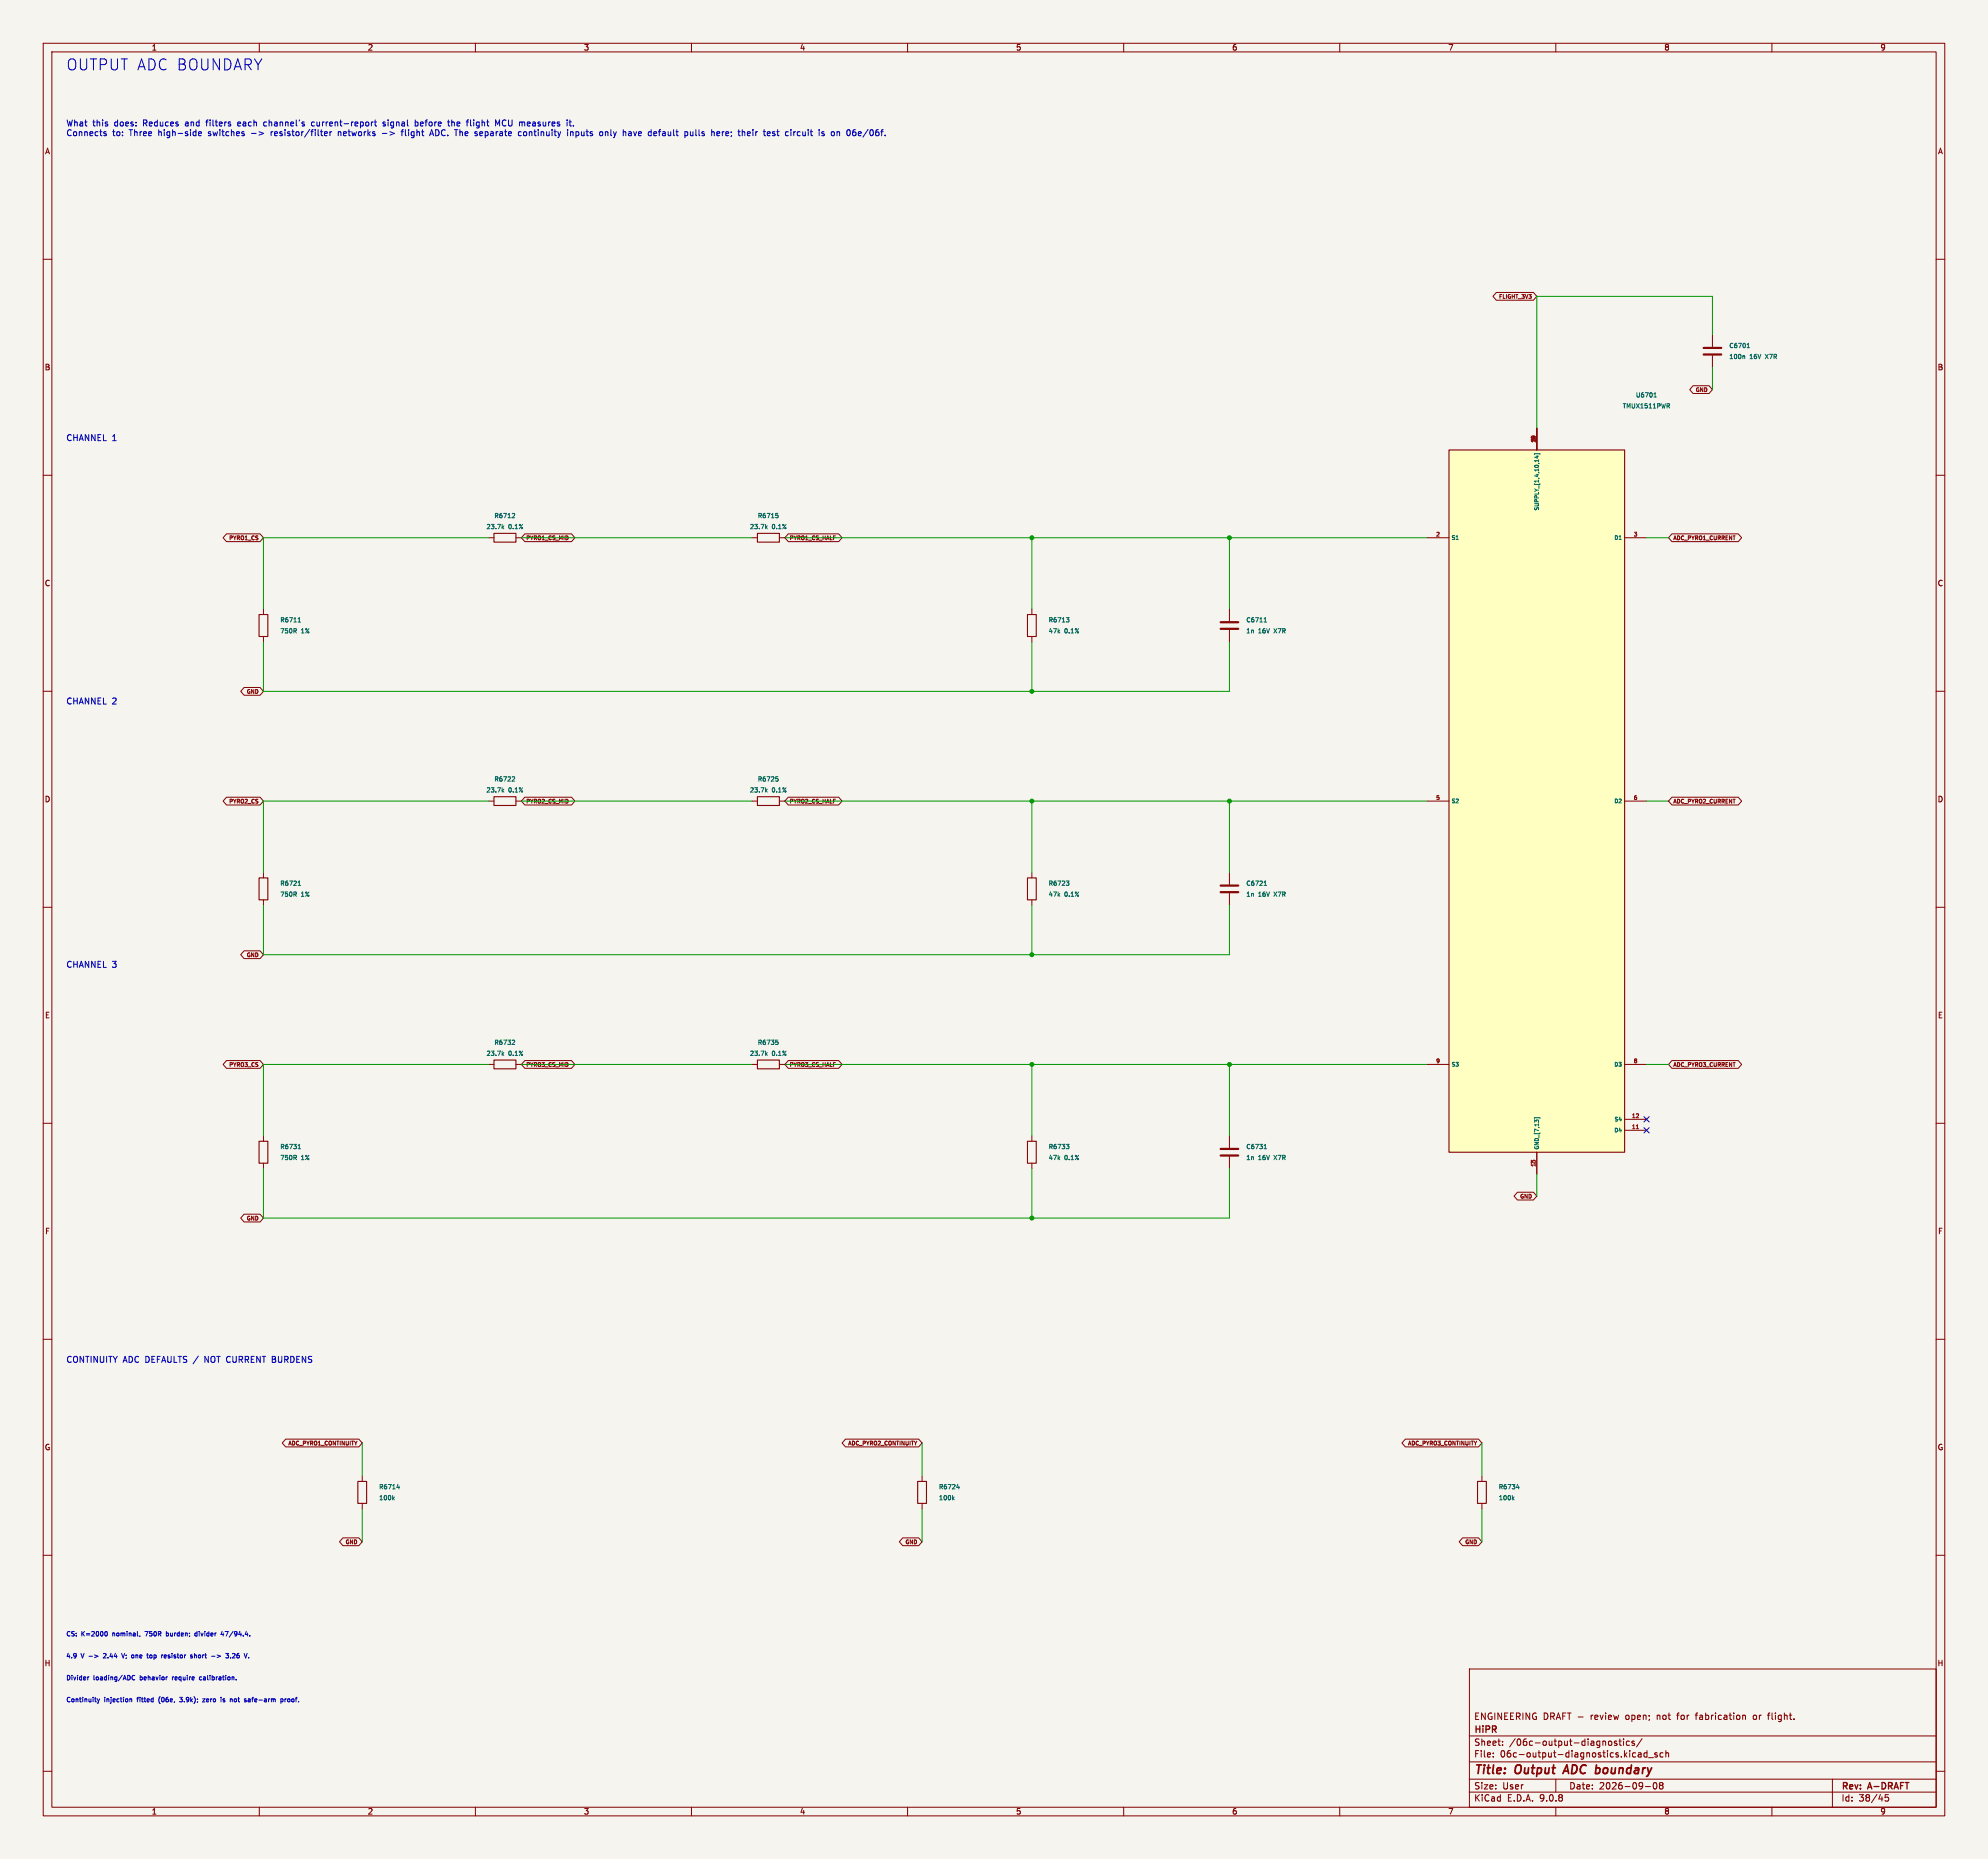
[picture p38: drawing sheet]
<svg xmlns="http://www.w3.org/2000/svg" width="460mm" height="430mm" viewBox="0 0 460 430" stroke-linecap="round" stroke-linejoin="round" font-family="sans-serif">
<defs><g id="words">
<text font-size="3.5" fill="#0000c2" x="15.2" y="16.5">OUTPUT ADC BOUNDARY</text>
<g font-size="2.8" fill="#840000">
<text x="341" y="411.2">Title:</text>
<text x="350.7" y="411.2">Output</text>
<text x="362.8" y="411.2">ADC boundary</text>
</g>
<g font-size="2.1" fill="#840000">
<text x="341" y="401.5">HiPR</text>
<text x="341" y="398.3">ENGINEERING DRAFT -</text>
<text x="368.2" y="398.3">review</text>
<text x="376.4" y="398.3">open;</text>
<text x="383.8" y="398.3">not</text>
<text x="388.7" y="398.3">for</text>
<text x="393.1" y="398.3">fabrication</text>
<text x="406.5" y="398.3">or</text>
<text x="410.1" y="398.3">flight.</text>
<text x="341" y="407">File:</text>
<text x="341" y="404.3">Sheet:</text>
<text x="347.1" y="407">06c-output-diagnostics.kicad_sch</text>
<text x="349.2" y="404.3">/06c-output-diagnostics/</text>
<text x="341" y="417.2">KiCad</text>
<text x="341" y="414.4">Size:</text>
<text x="347.7" y="414.4">User</text>
<text x="348.7" y="417.2">E.D.A.</text>
<text x="356.3" y="417.2">9.0.8</text>
<text x="363" y="414.4">Date:</text>
<text x="370" y="414.4">2026-09-08</text>
<text x="426" y="414.6">Rev:</text>
<text x="426" y="417.2">Id:</text>
<text x="430.1" y="417.2">38/45</text>
<text x="432.4" y="414.6">A-DRAFT</text>
</g>
<g font-size="1.9" fill="#0000c2">
<text x="15.2" y="29.6">What</text>
<text x="21.4" y="29.6">this</text>
<text x="26.5" y="29.6">does:</text>
<text x="33.3" y="29.6">Reduces</text>
<text x="43.2" y="29.6">and</text>
<text x="48.3" y="29.6">filters</text>
<text x="55.7" y="29.6">each</text>
<text x="61.9" y="29.6">channel's</text>
<text x="73.1" y="29.6">current-report</text>
<text x="89.8" y="29.6">signal</text>
<text x="97.4" y="29.6">before</text>
<text x="105.3" y="29.6">the</text>
<text x="109.8" y="29.6">flight</text>
<text x="116.5" y="29.6">MCU measures</text>
<text x="15.2" y="31.8">Connects</text>
<text x="26" y="31.8">to:</text>
<text x="30" y="31.8">Three</text>
<text x="36.8" y="31.8">high-side</text>
<text x="48.5" y="31.8">switches</text>
<text x="58.7" y="31.8">-&gt;</text>
<text x="63.4" y="31.8">resistor/filter</text>
<text x="79.1" y="31.8">networks</text>
<text x="89.5" y="31.8">-&gt;</text>
<text x="94.2" y="31.8">flight</text>
<text x="100.9" y="31.8">ADC. The</text>
<text x="111.6" y="31.8">separate</text>
<text x="121.9" y="31.8">continuity</text>
<text x="133.4" y="31.8">inputs</text>
<text x="141" y="31.8">only</text>
<text x="146.6" y="31.8">have</text>
<text x="152.7" y="31.8">default</text>
<text x="161.2" y="31.8">pulls</text>
<text x="167.6" y="31.8">here;</text>
<text x="174.1" y="31.8">their</text>
<text x="180.1" y="31.8">test</text>
<text x="185.3" y="31.8">circuit</text>
<text x="193.2" y="31.8">is</text>
<text x="196.2" y="31.8">on</text>
<text x="200" y="31.8">06e/06f.</text>
<text x="15.2" y="102.3">CHANNEL 1</text>
<text x="15.2" y="163.3">CHANNEL 2</text>
<text x="15.2" y="224.2">CHANNEL 3</text>
<text x="15.2" y="315.7">CONTINUITY ADC DEFAULTS /</text>
<text x="47.7" y="315.7">NOT CURRENT BURDENS</text>
</g>
<g font-size="1.8" fill="#840000">
<text x="35" y="11.9">1</text>
<text x="85" y="11.9">2</text>
<text x="135" y="11.9">3</text>
<text x="185" y="11.9">4</text>
<text x="235" y="11.9">5</text>
<text x="285" y="11.9">6</text>
<text x="335" y="11.9">7</text>
<text x="385" y="11.9">8</text>
<text x="435" y="11.9">9</text>
<text x="10.3" y="35.9">A</text>
<text x="448.3" y="35.9">A</text>
<text x="10.3" y="85.9">B</text>
<text x="448.3" y="85.9">B</text>
<text x="10.3" y="135.9">C</text>
<text x="448.3" y="135.9">C</text>
<text x="10.3" y="185.9">D</text>
<text x="448.3" y="185.9">D</text>
<text x="10.3" y="235.9">E</text>
<text x="448.3" y="235.9">E</text>
<text x="10.3" y="285.9">F</text>
<text x="448.3" y="285.9">F</text>
<text x="10.3" y="335.9">G</text>
<text x="448.3" y="335.9">G</text>
<text x="10.2" y="385.9">H</text>
<text x="448.2" y="385.9">H</text>
<text x="35" y="420.2">1</text>
<text x="85" y="420.2">2</text>
<text x="135" y="420.2">3</text>
<text x="185" y="420.2">4</text>
<text x="235" y="420.2">5</text>
<text x="285" y="420.2">6</text>
<text x="335" y="420.2">7</text>
<text x="385" y="420.2">8</text>
<text x="435" y="420.2">9</text>
</g>
<g font-size="1.5" fill="#0000c2">
<text x="15.2" y="379">CS:</text>
<text x="18.8" y="379">K=2000</text>
<text x="26.2" y="379">nominal,</text>
<text x="34" y="379">750R</text>
<text x="39.1" y="379">burden;</text>
<text x="46" y="379">divider</text>
<text x="52.3" y="379">47/94.4.</text>
<text x="15.2" y="389.1">Divider</text>
<text x="15.2" y="384.1">4.9</text>
<text x="18.8" y="384.1">V -&gt;</text>
<text x="21.6" y="389.1">loading/ADC</text>
<text x="24.4" y="384.1">2.44</text>
<text x="28.9" y="384.1">V;</text>
<text x="31.4" y="384.1">one</text>
<text x="32.6" y="389.1">behavior</text>
<text x="35.2" y="384.1">top</text>
<text x="38.8" y="384.1">resistor</text>
<text x="40.3" y="389.1">require</text>
<text x="45.8" y="384.1">short</text>
<text x="46.8" y="389.1">calibration.</text>
<text x="50.8" y="384.1">-&gt;</text>
<text x="54.5" y="384.1">3.26</text>
<text x="15.2" y="394.2">Continuity</text>
<text x="24.1" y="394.2">injection</text>
<text x="31.9" y="394.2">fitted</text>
<text x="37.1" y="394.2">(06e,</text>
<text x="42.3" y="394.2">3.9k);</text>
<text x="47.9" y="394.2">zero</text>
<text x="52.3" y="394.2">is</text>
<text x="54.7" y="394.2">not</text>
<text x="58.2" y="394.2">safe-arm</text>
<text x="66.9" y="394.2">proof.</text>
</g>
<g font-size="1.4" fill="#006464">
<text x="400" y="83.3">100n</text>
<text x="400" y="80.8">C6701</text>
<text x="404.9" y="83.3">16V</text>
<text x="408.7" y="83.3">X7R</text>
<text x="375.4" y="94.7">TMUX1511PWR</text>
<text x="378.4" y="92.2">U6701</text>
<text x="112.4" y="122.7">23.7k</text>
<text x="114.3" y="120.1">R6712</text>
<text x="117.7" y="122.7">0.1%</text>
<text x="173.4" y="122.7">23.7k</text>
<text x="175.2" y="120.1">R6715</text>
<text x="178.6" y="122.7">0.1%</text>
<text x="64.7" y="144.3">R6711</text>
<text x="64.7" y="146.8">750R</text>
<text x="69.7" y="146.8">1%</text>
<text x="242.5" y="146.8">47k</text>
<text x="242.5" y="144.3">R6713</text>
<text x="246.3" y="146.8">0.1%</text>
<text x="288.3" y="146.8">1n</text>
<text x="288.3" y="144.3">C6711</text>
<text x="291.2" y="146.8">16V</text>
<text x="295" y="146.8">X7R</text>
<text x="112.4" y="183.6">23.7k</text>
<text x="114.3" y="181.1">R6722</text>
<text x="117.7" y="183.6">0.1%</text>
<text x="173.4" y="183.6">23.7k</text>
<text x="175.2" y="181.1">R6725</text>
<text x="178.6" y="183.6">0.1%</text>
<text x="64.7" y="205.2">R6721</text>
<text x="64.7" y="207.8">750R</text>
<text x="69.7" y="207.8">1%</text>
<text x="242.5" y="207.8">47k</text>
<text x="242.5" y="205.2">R6723</text>
<text x="246.3" y="207.8">0.1%</text>
<text x="288.3" y="207.8">1n</text>
<text x="288.3" y="205.2">C6721</text>
<text x="291.2" y="207.8">16V</text>
<text x="295" y="207.8">X7R</text>
<text x="112.4" y="244.6">23.7k</text>
<text x="114.3" y="242.1">R6732</text>
<text x="117.7" y="244.6">0.1%</text>
<text x="173.4" y="244.6">23.7k</text>
<text x="175.2" y="242.1">R6735</text>
<text x="178.6" y="244.6">0.1%</text>
<text x="64.7" y="266.2">R6731</text>
<text x="64.7" y="268.7">750R</text>
<text x="69.7" y="268.7">1%</text>
<text x="242.5" y="268.7">47k</text>
<text x="242.5" y="266.2">R6733</text>
<text x="246.3" y="268.7">0.1%</text>
<text x="288.3" y="268.7">1n</text>
<text x="288.3" y="266.2">C6731</text>
<text x="291.2" y="268.7">16V</text>
<text x="295" y="268.7">X7R</text>
<text x="87.6" y="347.5">100k</text>
<text x="87.6" y="344.9">R6714</text>
<text x="217.1" y="347.5">100k</text>
<text x="217.1" y="344.9">R6724</text>
<text x="346.7" y="347.5">100k</text>
<text x="346.7" y="344.9">R6734</text>
</g>
<g font-size="1.3" fill="#840000">
<text x="346.7" y="69.3">FLIGHT_3V3</text>
<text x="392.2" y="90.9">GND</text>
<text x="52.9" y="125.2">PYRO1_CS</text>
<text x="121.7" y="125.2">PYRO1_CS_MID</text>
<text x="182.6" y="125.2">PYRO1_CS_HALF</text>
<text x="387.1" y="125.2">ADC_PYRO1_CURRENT</text>
<text x="56.9" y="160.8">GND</text>
<text x="52.9" y="186.2">PYRO2_CS</text>
<text x="121.7" y="186.2">PYRO2_CS_MID</text>
<text x="182.6" y="186.2">PYRO2_CS_HALF</text>
<text x="387.1" y="186.2">ADC_PYRO2_CURRENT</text>
<text x="56.9" y="221.7">GND</text>
<text x="52.9" y="247.1">PYRO3_CS</text>
<text x="121.7" y="247.1">PYRO3_CS_MID</text>
<text x="182.6" y="247.1">PYRO3_CS_HALF</text>
<text x="387.1" y="247.1">ADC_PYRO3_CURRENT</text>
<text x="351.6" y="277.6">GND</text>
<text x="56.9" y="282.7">GND</text>
<text x="66.5" y="334.8">ADC_PYRO1_CONTINUITY</text>
<text x="196.1" y="334.8">ADC_PYRO2_CONTINUITY</text>
<text x="325.6" y="334.8">ADC_PYRO3_CONTINUITY</text>
<text x="79.8" y="357.6">GND</text>
<text x="209.3" y="357.6">GND</text>
<text x="338.9" y="357.6">GND</text>
</g>
<g font-size="1.3" fill="#a90000">
<text x="355.3" y="102.2" transform="rotate(-90 355.3 102.2)">14</text>
<text x="355.3" y="102.2" transform="rotate(-90 355.3 102.2)">4</text>
<text x="332.2" y="124.2">2</text>
<text x="377.9" y="124.2">3</text>
<text x="332.2" y="185.2">5</text>
<text x="377.9" y="185.2">6</text>
<text x="332.2" y="246.1">9</text>
<text x="377.9" y="246.1">8</text>
<text x="377.5" y="258.8">12</text>
<text x="377.5" y="261.4">11</text>
<text x="355.3" y="269.8" transform="rotate(-90 355.3 269.8)">7</text>
<text x="355.3" y="270.3" transform="rotate(-90 355.3 270.3)">13</text>
</g>
<g font-size="1.3" fill="#006464">
<text x="356.3" y="118.4" transform="rotate(-90 356.3 118.4)">SUPPLY_[1,4,10,14]</text>
<text x="335.8" y="125.2">S1</text>
<text x="373.4" y="125.2">D1</text>
<text x="335.8" y="186.1">S2</text>
<text x="373.4" y="186.1">D2</text>
<text x="335.8" y="247.1">S3</text>
<text x="373.4" y="247.1">D3</text>
<text x="373.4" y="262.3">D4</text>
<text x="373.4" y="259.8">S4</text>
<text x="356.3" y="266.2" transform="rotate(-90 356.3 266.2)">GND_[7,13]</text>
</g>
</g></defs>
<path d="M0 0h460v430.3h-460z" fill="#f5f4ef" stroke="#f5f4ef" stroke-width=".23"/>
<g fill="none" stroke="#840000" stroke-width=".23">
<path d="M10 10h440v410.3h-440zM12 12h436v406.3h-436zM60 10v2M110 10v2M160 10v2M210 10v2M260 10v2M310 10v2M360 10v2M410 10v2M10 60h2M448 60h2"/>
<path d="M10 110h2M448 110h2M113 124.5h1.3M119.4 124.5h1.2M174 124.5h1.3M180.3 124.5h1.3M61 141v1.3M61 147.3v1.3M10 160h2M448 160h2M113 185.4h1.3M119.4 185.4h1.2"/>
<path d="M174 185.4h1.3M180.3 185.4h1.3M10 210h2M448 210h2M174 246.4h1.3M180.3 246.4h1.3M10 260h2M448 260h2M10 310h2M448 310h2M10 360h2M448 360h2"/>
<path d="M340 386.3h108v32h-108zM392.2 397h.6M403.3 397.1h.5l.1 .9M406 397l-.3 .3v.4l.3 .3M409 397h.5M409.5 396.5l-.3 .2v1.3M10 410h2M60 418.3v2M110 418.3v2M160 418.3v2M210 418.3v2M260 418.3v2"/>
<path d="M310 418.3v2M340 414.8h108M340 411.8h108M340 407.8h108M340 401.8h108M345.5 406.6v.1M345.5 405.8v.1M347.7 403.9v.1M347.7 403.1v.1M360 411.8v3M360 418.3v2M372.2 403.3l.3-.3 .5 .3-.2 .7h-.3l-.3-.3"/>
<path d="M374.1 403.1l-.4-.1-.2 .2 .1 .3 .5 .1v.4h-.6M374.6 403h.6M374.8 402.5v1.3l.4 .2M375.7 402.5v.2M375.7 403v1M377 403.1l-.4-.1-.3 .3 .2 .7h.5M378.2 403.1l-.4-.1-.2 .2 .1 .3 .5 .1v.4h-.6M379.1 405.8h.6v.9M379.7 406.1l-.5 .1-.2 .2 .2 .3h.5M380 402.5l-1.3 1.9M380.7 413.6h1.2M381.1 405.8l-.4-.1-.3 .3 .1 .7h.6"/>
<path d="M381.1 405.2v1.5M381.5 406.9h1.1M382.7 412.8a.81 .81 0 0 0 .3 1.3l.4-.5-.2-.8M383.5 405.8l-.4-.1-.2 .2 .1 .3 .5 .1v.4h-.6M384 412.8v.2l.2 .3M384.2 413.3l-.2 .3v.4l.2 .1h.5l.1-.3-.1-.4-.2-.1M384.2 413.3h.3M384.7 412.8l.1 .2-.3 .3M384.8 405.8l-.4-.1-.3 .3 .1 .7h.6M385.5 405.9l.5-.1 .1 .9M385.5 405.2v1.5M410 418.3v2"/>
<path d="M424 411.8v6.5M437 415.4h-.8v.7l.2-.1 .5 .1 .1 .2v.5l-.3 .1-.5-.1M448 410h2"/>
</g>
<path d="M362.5 408.5l-.9 2" fill="none" stroke="#840000" stroke-width=".4"/>
<path d="M114.3 123.5h5.1v2h-5.1zM175.3 123.5h5v2h-5zM59.9 142.3h2.1v5h-2.1zM114.3 184.4h5.1v2.1h-5.1zM175.3 184.4h5v2.1h-5zM175.3 245.4h5v2h-5z" fill="none" stroke="#840000" stroke-width=".25"/>
<g fill="none" stroke="#006464" stroke-width=".23">
<path d="M118.7 118.8l.3 .1 .1 .2-.6 .8h.6M179.5 118.8h.5M179.6 119.2l.4 .2v.4l-.4 .1M116.3 122l.3 .4M116.6 121.7l-.4 .4M177.2 122l.3 .4M177.5 121.7l-.4 .4M68.2 146l.4 .5M68.5 145.6v.3M69 144h.6M69.1 143.2l.2-.2v1M118.7 179.8l.3 .1 .1 .2-.6 .7h.6"/>
<path d="M179.5 179.8h.5M116.3 183l.3 .4M116.6 182.7l-.4 .4M177.2 183l.3 .4M177.5 182.7l-.4 .4M179.6 180.2l.4 .2v.3l-.4 .1M177.2 243.9l.3 .4M177.5 243.6l-.4 .4M179.5 240.8h.5M179.6 241.1l.4 .2v.4l-.4 .1"/>
</g>
<path d="M335.3 104.2h40.6v162.5h-40.6z" fill="#ffffc2"/>
<path d="M335.3 104.2h40.6v162.5h-40.6zM237.7 142.3h2.1v5h-2.1zM59.9 203.2h2.1v5.1h-2.1zM237.7 203.2h2.1v5.1h-2.1zM114.3 245.4h5.1v2h-5.1zM59.9 264.2h2.1v5.1h-2.1zM237.7 264.2h2.1v5.1h-2.1zM82.8 342.9h2v5.1h-2zM212.3 342.9h2.1v5.1h-2.1zM341.9 342.9h2v5.1h-2z" fill="none" stroke="#840000" stroke-width=".25"/>
<g fill="none" stroke="#840000" stroke-width=".23">
<path d="M346.2 67.7h8.6l.8 .9-.8 .9h-8.6l-.7-.9zM396.2 77.5v2.8M355.6 99.1v5.1M391.8 89.3h3.7l.7 .9-.7 .9h-3.7l-.8-.9zM396.2 82.3v2.8M52.4 123.6h7.8l.8 .9-.8 .9h-7.8l-.8-.9zM121.4 123.6h10.8l.8 .9-.8 .9h-10.8l-.8-.9zM182.4 123.6h11.7l.7 .9-.7 .9h-11.7l-.8-.9zM330.2 124.5h5.1M375.9 124.5h5.1M386.9 123.6h15.3l.8 .9-.8 .9h-15.3l-.8-.9zM56.5 159.1h3.7l.8 .9-.8 .9h-3.7l-.8-.9z"/>
<path d="M238.8 141v1.3M238.8 147.3v1.3M284.5 141v2.8M284.5 145.8v2.8M52.4 184.5h7.8l.8 .9-.8 .9h-7.8l-.8-.9zM121.4 184.5h10.8l.8 .9-.8 .9h-10.8l-.8-.9zM182.4 184.5h11.7l.7 .9-.7 .9h-11.7l-.8-.9zM330.2 185.4h5.1M375.9 185.4h5.1M386.9 184.5h15.3l.8 .9-.8 .9h-15.3l-.8-.9zM61 201.9v1.3M61 208.3v1.3"/>
<path d="M238.8 201.9v1.3M238.8 208.3v1.3M284.5 201.9v2.8M284.5 206.8v2.8M56.5 220.1h3.7l.8 .9-.8 .9h-3.7l-.8-.9zM52.4 245.5h7.8l.8 .9-.8 .9h-7.8l-.8-.9zM113 246.4h1.3M119.4 246.4h1.2M121.4 245.5h10.8l.8 .9-.8 .9h-10.8l-.8-.9zM182.4 245.5h11.7l.7 .9-.7 .9h-11.7l-.8-.9zM330.2 246.4h5.1M375.9 246.4h5.1"/>
<path d="M375.9 259.1h5.1M386.9 245.5h15.3l.8 .9-.8 .9h-15.3l-.8-.9zM61 262.9v1.3M61 269.3v1.2M238.8 262.9v1.3M238.8 269.3v1.2M284.5 262.9v2.8M284.5 267.7v2.8M351.1 276h3.7l.8 .9-.8 .9h-3.7l-.8-.9zM355.6 266.7v5.1M375.9 261.6h5.1M56.5 281.1h3.7l.8 .9-.8 .9h-3.7l-.8-.9z"/>
<path d="M66.1 333.1h16.9l.8 .9-.8 .9h-16.9l-.8-.9zM195.6 333.1h17l.8 .9-.8 .9h-17l-.7-.9zM325.2 333.1h16.9l.8 .9-.8 .9h-16.9l-.8-.9zM79.3 356h3.7l.8 .9-.8 .9h-3.7l-.7-.9zM83.8 341.6v1.3M83.8 348v1.3M208.9 356h3.7l.8 .9-.8 .9h-3.7l-.8-.9zM213.4 341.6v1.3M213.4 348v1.3M338.4 356h3.7l.8 .9-.8 .9h-3.7l-.8-.9zM342.9 341.6v1.3M342.9 348v1.3"/>
</g>
<g fill="none" stroke="#006464" stroke-width=".23">
<path d="M404.3 79.7l.2-.2v1M382.7 91.9h.6M382.8 91.1l.2-.2v1M386 94l.3 .5M386.2 93.5v.4M403.4 82.4l.3 .1v.5M404.3 80.5h.5M355 105.2v-.2h1.3v.2M355.4 105.6h.6M355.7 105.5v.6l-.6-.3M356 106.4v.5M246.7 143h.7l-.4 .4 .3 .1 .1 .3-.5 .2"/>
<path d="M292.5 144h.6M292.6 143.2l.2-.2v1M68.2 207l.4 .5M68.5 206.6v.3M69 204.9h.6M69.1 204.2l.2-.3v1M246.7 203.9h.7l-.4 .4 .3 .1 .1 .4-.5 .1M292.5 204.9h.6M292.6 204.2l.2-.3v1M116.3 243.9l.3 .4M116.6 243.6l-.4 .4M118.7 240.8h.3l.1 .3-.6 .7h.6"/>
<path d="M355 259v-.3h1.3v.3M68.2 268l.4 .4M68.5 267.5v.4M69 265.9h.6M69.1 265.1l.2-.2v1M246.7 264.9h.7l-.4 .4 .3 .1 .1 .3-.5 .2M292.5 265.9h.6M292.6 265.1l.2-.2v1M91 346.8l.3 .4M91.3 346.5l-.4 .4M91.8 344.3h.7M92.3 344v.6"/>
<path d="M220.5 346.8l.3 .4M220.8 346.5l-.4 .4M221.4 344.3h.6M221.9 344v.6M350 346.8l.3 .4M350.3 346.5l-.4 .4M350.9 344.3h.6M351.4 344v.6"/>
</g>
<path d="M378.6 261.3h.5" fill="none" stroke="#a90000" stroke-width=".23"/>
<path d="M394.2 80.5h4.1M394.2 82.1h4.1M282.4 144h4.1M282.4 145.6h4.1M282.4 205h4.1M282.4 206.5h4.1M282.4 266h4.1M282.4 267.5h4.1" fill="none" stroke="#840000" stroke-width=".51"/>
<g fill="none" stroke="#009600" stroke-width=".23">
<path d="M396.2 77.5v-8.9h-40.6v30.5M396.2 85.1v5.1M113 124.5h-52v16.5M120.6 124.5h53.4M181.6 124.5h148.6M238.8 124.5v16.5M284.5 124.5v16.5M381 124.5h5.1M61 148.6v11.4h223.5v-11.4M238.8 148.6v11.4M113 185.4h-52v16.5M120.6 185.4h53.4"/>
<path d="M181.6 185.4h148.6M238.8 185.4v16.5M284.5 185.4v16.5M381 185.4h5.1M61 209.6v11.4h223.5v-11.4M238.8 209.6v11.4M113 246.4h-52v16.5M120.6 246.4h53.4M181.6 246.4h148.6M238.8 246.4v16.5M284.5 246.4v16.5M381 246.4h5.1"/>
<path d="M61 270.5v11.5h223.5v-11.5M238.8 270.5v11.5M355.6 271.8v5.1M83.8 334v7.6M213.4 334v7.6M342.9 334v7.6M83.8 349.3v7.6M213.4 349.3v7.6M342.9 349.3v7.6"/>
</g>
<path d="M380.4 258.5l1.2 1.2M381.6 258.5l-1.2 1.2M380.4 261l1.2 1.2M381.6 261l-1.2 1.2" fill="none" stroke="#000084" stroke-width=".23"/>
<g fill="none" stroke="#0000c2" stroke-width=".23">
<path d="M24.1 30.9l.4 .1 .1 .2-.2 .2h-.4M24.1 30.6h.4M45.9 31l.7-.2-.1-.2-.4-.1-.2 .2 .1 .7h.5M55.2 28.2l-.2 .2v.6l.2 .2M55.7 28.6l-.7 .1M61.5 28.2h-.2l-.3 .3 .1 .5 .4 .2M62.7 30.5v.9M62.9 30.6l-.2 .2M72.6 28.2h-.3l-.2 .3v.5l.5 .2M74.5 31.4h.2M75.1 30.6v.8h.6M75.7 30.6v.2l-.6 .2"/>
<path d="M76.3 30.5v.9M76.4 30.6l-.1 .2M78.3 30.5v.9M85.9 28.2v1M86.3 28.2l-.4 .3M86.6 28.2h.5M86.8 27.8v1.2l.3 .2M88.5 30.9h1M89.1 28.3l-.3-.1-.2 .2 .1 .2 .4 .2v.3h-.5M93 30.2v1.2M96.1 28.3l.4-.1 .2 .3-.1 .6h-.5M96.1 27.8v1.4"/>
<path d="M99.4 31.4l.5-1.4 .4 1.4M99.5 31h.7M103.5 28.2h.6M103.7 27.8v1.2l.4 .2M104.5 27.8v1.4M104.6 28.3l-.1 .1M108.9 27.8v1.2l.2 .2M111.1 30.6v.8M111.7 30.8l-.7 .2M114.7 29.2v-1.4l.4 1 .5-1v1.4M120.6 30.6l-.4-.1-.3 .3 .2 .6h.5M121.3 30.6l-.2 .2 .2 .6"/>
<path d="M131.3 30.5v.9M131.7 28.2h.5M131.9 27.8v1.2l.3 .2M132 30.6h.5l.1 .8M132 30.5v.9M132.7 29v.2M139 30.5l.5 .3-.1 .5-.4 .1M140.1 30.5v.9M140.5 30.5l-.4 .1M145.5 30.6l.4-.1 .2 .2M146.1 30.8l-.7 .3 .2 .3h.5M151.3 31.4h.6"/>
<path d="M151.3 30.6l.4-.1 .2 .3-.6 .2M159.7 30.5l.1 .9 .5-.1M160.3 30.5v.9M165.9 31l.6-.2v-.2l-.4-.1-.2 .2v.7h.6M173.4 30.5l-.5 .2 .1 .7h.4M173.6 30.8l-.7 .2M179.3 30.6l-.4-.1-.2 .2 .1 .2 .5 .1v.4h-.6M184.1 30.5l-.3 .1M184.7 30.5l-.2 .3v.4l.2 .2M192.8 30.5l-.5 .3 .1 .5 .4 .1M196.1 30.2l.2-.2 .3 .2M197.9 30l-.4 .2"/>
<path d="M198.8 30.5l.4 .1 .1 .2-.7 .2M199.2 31.4h-.4M24.3 377.8l.2-.1a.51 .51 0 0 1 .4 .5 .51 .51 0 0 1-.5 .5l-.1-.1M32.4 378.7l-.1 .2M33.5 377.7h.7M38.5 378.7h.3M38.5 377.7v1M38.8 378l-.3 .1M45.6 378.1l-.3-.1-.2 .2 .1 .5h.4M51.4 377.6l-.3 .8h.7M51.6 378v.7M20.6 388.2l-.3 .2"/>
<path d="M21.9 393.2h.4M21.9 383.1l.8 .3-.8 .3M22.2 393.9h.1M22.5 393.2l.3 .7M22.8 393.9l-.3 .4M23 393.2l-.2 .7M24.5 383.2l-.6 .6h.6M28.1 382.7l.4 1.1M30 393.3h.4l.1 .6M30 393.2v.7M30.6 383.1l.3 .1M30.9 383.7l-.3 .1"/>
<path d="M31.2 387.9a.47 .47 0 0 0-.7 .4 .47 .47 0 0 0 .7 .5M33.9 383.1h.4M34.1 382.7v.9M34.2 383.8h.1M34.7 383.1v.6M38.4 383.1l-.4 .1v.5h.4M38.5 383.3l-.5 .1M38.6 388.2h.1M41.5 393.8l.5 .1M41.5 392.9h.7M44.5 383.1l-.4 .1 .4 .3v.2h-.4M45 382.7v1.1"/>
<path d="M45.4 383.1l-.4 .1M46.5 388.2l-.4 .2 .1 .4 .3 .1M46.9 393.2h.5l-.5 .7h.5M48.9 383.4h.8M50.2 383.1l.8 .3-.8 .3M51.1 392.9h.1M51.6 393.9h.3M51.6 393.4l.3 .2M51.6 393.4h.1M51.9 393.2l-.3 .2M52.2 382.7h.7l-.4 .4 .3 .1 .1 .4-.5 .2M53.3 383.7v.1"/>
<path d="M54.2 382.7l-.4 .1M54.3 393.3v.6M54.3 383.2l-.6 .6h.7M54.7 388.8h.1M54.6 388.8h.1M57.4 393.3h.4M57.8 393.5l-.4 .2v.2h.4M65 393.3l.3-.1 .2 .2-.1 .5h-.4M65 393.2v1.1M65.9 393.2v.7M66.2 393.2l-.3 .2"/>
</g>
<g fill="#009600" stroke="#009600" stroke-width=".23">
<circle cx="238.8" cy="246.4" r=".46"/>
<circle cx="284.5" cy="246.4" r=".46"/>
<circle cx="238.8" cy="282" r=".46"/>
<circle cx="238.8" cy="124.5" r=".46"/>
<circle cx="238.8" cy="160" r=".46"/>
<circle cx="238.8" cy="221" r=".46"/>
<circle cx="284.5" cy="185.4" r=".46"/>
<circle cx="238.8" cy="185.4" r=".46"/>
<circle cx="284.5" cy="124.5" r=".46"/>
</g>
<use href="#words"/>
</svg>
